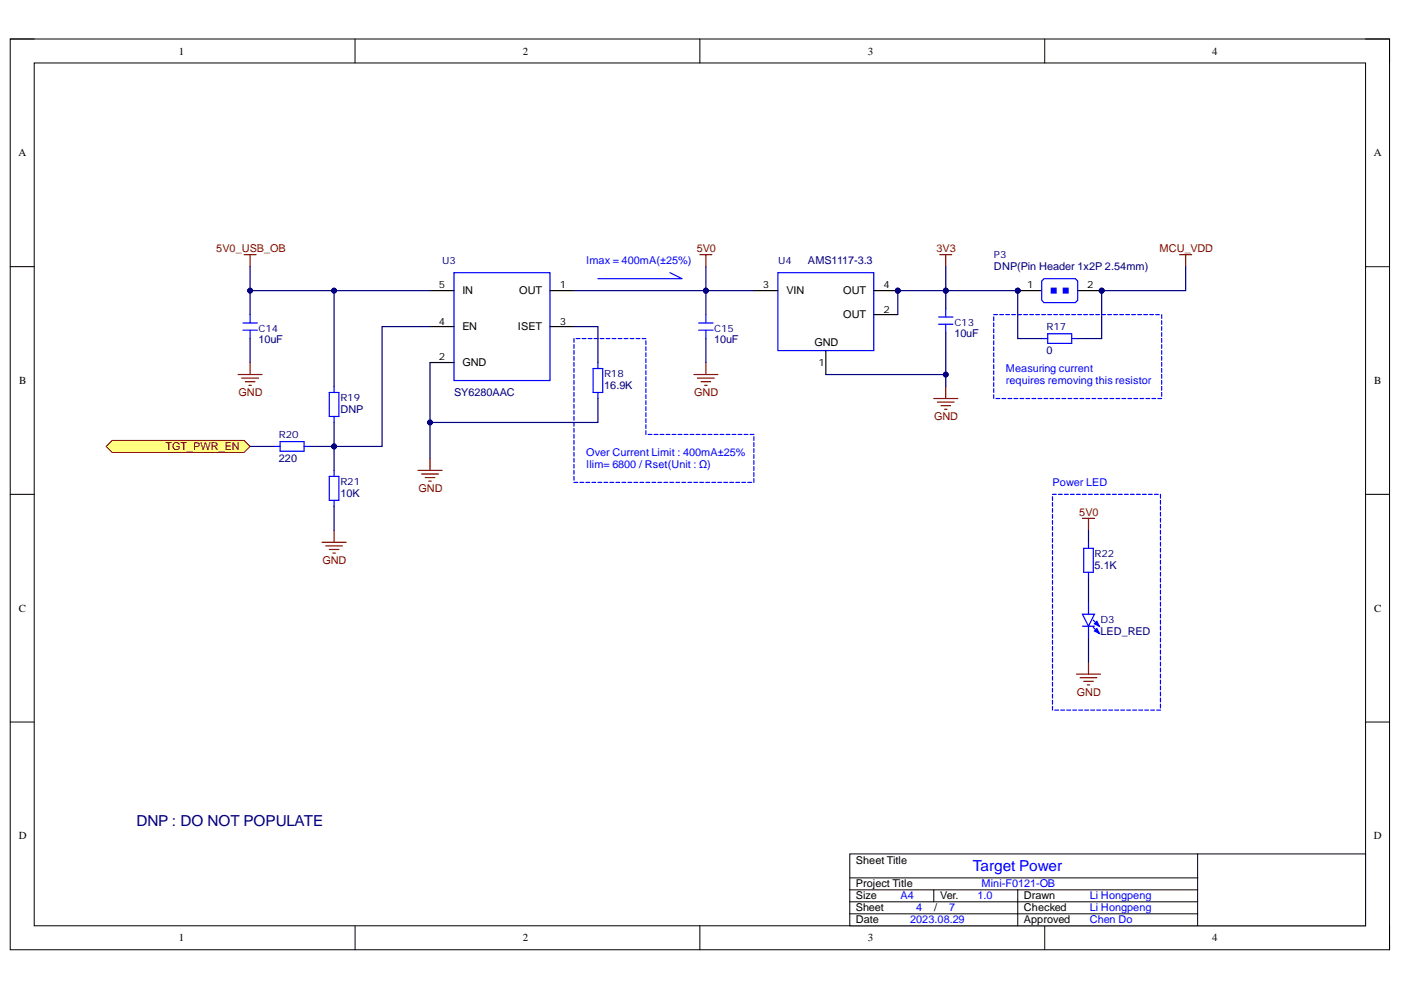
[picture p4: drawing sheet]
<svg xmlns="http://www.w3.org/2000/svg" width="297mm" height="210mm" viewBox="0 0 297 210" stroke-linecap="round" stroke-linejoin="round" font-family="sans-serif">
<defs><g id="words">
<text font-size="3.2" fill="#000080" x="28.9" y="175.2">DNP : DO NOT POPULATE</text>
<text font-size="3.2" fill="#00f" x="206.2" y="184.7">Target Power</text>
<g font-size="2.3">
<text x="37.9" y="11.6">1</text>
<text x="110.8" y="11.6">2</text>
<text x="184" y="11.6">3</text>
<text x="257" y="11.6">4</text>
<text x="3.9" y="33.1">A</text>
<text x="291.3" y="33.1">A</text>
<text x="98" y="62.4">IN</text>
<text x="110.1" y="62.4">OUT</text>
<text x="166.7" y="62.4">VIN</text>
<text x="178.8" y="62.4">OUT</text>
<text x="98" y="70">EN</text>
<text x="109.8" y="70">ISET</text>
<text x="178.8" y="67.5">OUT</text>
<text x="98" y="77.6">GND</text>
<text x="172.7" y="73.3">GND</text>
<text x="4.1" y="81.4">B</text>
<text x="291.4" y="81.4">B</text>
<text x="4" y="129.7">C</text>
<text x="291.4" y="129.7">C</text>
<text x="4" y="177.9">D</text>
<text x="291.3" y="177.9">D</text>
<text x="181.5" y="183.1">Sheet Title</text>
<text x="181.5" y="190.7">Size</text>
<text x="181.5" y="188.2">Project Title</text>
<text x="199.3" y="190.7">Ver.</text>
<text x="217.1" y="190.7">Drawn</text>
<text x="181.5" y="193.2">Sheet</text>
<text x="181.5" y="195.8">Date</text>
<text x="198" y="193.2">/</text>
<text x="217.1" y="195.8">Approved</text>
<text x="217.1" y="193.2">Checked</text>
<text x="37.9" y="199.6">1</text>
<text x="110.8" y="199.6">2</text>
<text x="184" y="199.6">3</text>
<text x="257" y="199.6">4</text>
</g>
<g font-size="2.3" fill="#800000">
<text x="45.9" y="53.5">5V0_USB_OB</text>
<text x="147.7" y="53.5">5V0</text>
<text x="198.6" y="53.5">3V3</text>
<text x="245.8" y="53.5">MCU_VDD</text>
<text x="50.6" y="83.9">GND</text>
<text x="147.2" y="83.9">GND</text>
<text x="198" y="89.1">GND</text>
<text x="35.1" y="95.4">TGT_PWR_EN</text>
<text x="88.7" y="104.3">GND</text>
<text x="228.8" y="109.4">5V0</text>
<text x="68.4" y="119.5">GND</text>
<text x="228.3" y="147.5">GND</text>
</g>
<g font-size="2.3" fill="#00f">
<text x="124.3" y="56">Imax = 400mA(±25%)</text>
<text x="213.3" y="78.9">Measuring current</text>
<text x="213.3" y="81.4">requires removing this resistor</text>
<text x="124.3" y="96.7">Over Current Limit : 400mA±25%</text>
<text x="124.3" y="99.2">Ilim= 6800 / Rset(Unit : Ω)</text>
<text x="223.2" y="103">Power LED</text>
<text x="190.9" y="190.7">A4</text>
<text x="207.3" y="190.7">1.0</text>
<text x="208.1" y="188.2">Mini-F0121-OB</text>
<text x="231" y="190.7">Li Hongpeng</text>
<text x="193" y="195.8">2023.08.29</text>
<text x="194.2" y="193.2">4</text>
<text x="201.3" y="193.2">7</text>
<text x="231" y="193.2">Li Hongpeng</text>
<text x="231" y="195.8">Chen Do</text>
</g>
<g font-size="2.3" fill="#000080">
<text x="171.3" y="56">AMS1117-3.3</text>
<text x="210.7" y="57.3">DNP(Pin Header 1x2P 2.54mm)</text>
<text x="202.4" y="71.5">10uF</text>
<text x="54.8" y="72.8">10uF</text>
<text x="151.4" y="72.8">10uF</text>
<text x="221.9" y="75.1">0</text>
<text x="96.3" y="83.9">SY6280AAC</text>
<text x="128.1" y="82.4">16.9K</text>
<text x="72.2" y="87.6">DNP</text>
<text x="59.1" y="98">220</text>
<text x="72.2" y="105.3">10K</text>
<text x="232.1" y="120.5">5.1K</text>
<text x="233.3" y="134.6">LED_RED</text>
</g>
<g font-size="2.1" fill="#000080">
<text x="93.7" y="56">U3</text>
<text x="165" y="56">U4</text>
<text x="210.7" y="54.8">P3</text>
<text x="54.8" y="70.3">C14</text>
<text x="151.4" y="70.3">C15</text>
<text x="202.4" y="69.1">C13</text>
<text x="221.9" y="70.1">R17</text>
<text x="128.1" y="80">R18</text>
<text x="72.2" y="85">R19</text>
<text x="59.1" y="92.9">R20</text>
<text x="72.2" y="102.8">R21</text>
<text x="232.1" y="118.1">R22</text>
<text x="233.3" y="132">D3</text>
</g>
<g font-size="2.1">
<text x="93.1" y="61.1">5</text>
<text x="118.7" y="61.1">1</text>
<text x="161.8" y="61.1">3</text>
<text x="187.3" y="61.1">4</text>
<text x="217.8" y="61.1">1</text>
<text x="230.5" y="61.1">2</text>
<text x="93.1" y="68.8">4</text>
<text x="118.7" y="68.8">3</text>
<text x="187.3" y="66.3">2</text>
<text x="93.1" y="76.4">2</text>
<text x="173.5" y="77.7">1</text>
</g>
</g></defs>
<path d="M2.2 8.3h292.4v193.1h-292.4z" fill="none" stroke="#000" stroke-width=".21"/>
<path d="M7.3 13.4h282.2v182.9h-282.2z" fill-rule="evenodd" fill="#fff"/>
<g fill="none" stroke="#000" stroke-width=".21">
<path d="M2.2 8.3h5.1M7.3 13.4h282.2v182.9h-282.2zM75.3 8.3v5M148.4 8.3v5M221.5 8.3v5.1M289.5 8.3h5.1v5.1M2.2 56.5h5.1M289.5 56.5h5.1M2.2 104.8h5.1M289.5 104.8h5.1M2.2 153.1h5.1M289.5 153.1h5.1"/>
<path d="M75.3 196.3v5.1M148.4 196.3v5.1M221.5 196.3v5.1M294.6 196.3v5.1"/>
</g>
<path d="M180.2 181.1h109.3v15.2h-109.3z" fill-rule="evenodd" fill="#fff"/>
<path d="M180.2 181.1h109.3v15.2h-109.3zM180.2 193.8h73.7M180.2 188.7h73.7M180.2 191.2h73.7M180.2 186.1h73.7M198 188.7v2.5M215.8 188.7v7.6M253.9 181.1v15.2" fill="none" stroke="#000" stroke-width=".21"/>
<g fill="none" stroke="#800000" stroke-width=".25">
<path d="M148.4 54h2.5M149.7 54v2.5M199.2 54h2.6M200.5 54v2.5M250.1 54h2.6M251.4 54v2.5M147.1 79.4h5.1M149.7 76.9v2.5M88.6 99.7h5.1M91.2 97.2v2.5M147.9 80.2h3.5M148.6 80.9h2.1"/>
<path d="M149.4 81.7h.5M198 84.5h5.1M198.7 85.3h3.6M199.5 86h2M200.3 86.8h.5M200.5 81.9v2.6M89.4 100.5h3.6M90.2 101.3h2M90.9 102h.5"/>
</g>
<g fill="none" stroke="#00f" stroke-width=".25">
<path d="M142 57.8l2.6 1.3h-17.8M121.7 71.8v.8M121.7 73.1v.7M121.7 74.3v.8M121.7 75.6v.8M121.7 76.9v.8M121.7 78.1v.8M121.7 79.4v.8M122.2 71.8h.8M123.4 71.8h.8M124.7 71.8h.8M126 71.8h.8"/>
<path d="M127.3 71.8h.7M128.5 71.8h.8M129.8 71.8h.8M131.1 71.8h.8M132.3 71.8h.8M133.6 71.8h.8M134.9 71.8h.8M136.1 71.8h.8M136.9 72.3v.8M136.9 73.5v.8M136.9 74.8v.8M136.9 76.1v.8"/>
<path d="M136.9 77.3v.8M136.9 78.6v.8M136.9 79.9v.8M121.7 80.7v.8M121.7 81.9v.8M121.7 83.2v.8M121.7 84.5v.8M121.7 85.8v.8M121.7 87v.8M121.7 88.3v.8M121.7 89.6v.8M121.7 90.8v.8"/>
<path d="M121.7 92.1v.8M121.7 93.4v.8M121.7 94.7v.7M121.7 95.9v.8M121.7 97.2v.8M121.7 98.5v.8M121.7 99.7v.8M136.9 81.2v.7M136.9 82.4v.8M136.9 83.7v.8M136.9 85v.8M136.9 86.2v.8"/>
<path d="M136.9 87.5v.8M136.9 88.8v.8M136.9 90v.8M136.9 91.3v.8M137.4 92.1h.8M138.7 92.1h.8M140 92.1h.8M141.2 92.1h.8M142.5 92.1h.8M143.8 92.1h.8M145 92.1h.8M146.3 92.1h.8"/>
<path d="M147.6 92.1h.8M148.9 92.1h.8M150.1 92.1h.8M151.4 92.1h.8M152.7 92.1h.8M154 92.1h.7M155.2 92.1h.8M156.5 92.1h.8M157.8 92.1h.8M159 92.1h.8M159.8 92.6v.8M159.8 93.9v.8"/>
<path d="M159.8 95.1v.8M159.8 96.4v.8M159.8 97.7v.8M159.8 98.9v.8M121.7 101v.8M121.7 102.3h.8M123 102.3h.8M124.2 102.3h.8M125.5 102.3h.8M126.8 102.3h.8M128 102.3h.8M129.3 102.3h.8"/>
<path d="M130.6 102.3h.8M131.9 102.3h.8M133.1 102.3h.8M134.4 102.3h.8M135.7 102.3h.8M136.9 102.3h.8M138.2 102.3h.8M139.5 102.3h.8M140.8 102.3h.8M142 102.3h.8M143.3 102.3h.8M144.6 102.3h.8"/>
<path d="M145.8 102.3h.8M147.1 102.3h.8M148.4 102.3h.8M149.7 102.3h.8M150.9 102.3h.8M152.2 102.3h.8M153.5 102.3h.8M154.7 102.3h.8M156 102.3h.8M157.3 102.3h.8M158.6 102.3h.8M159.8 100.2v.8"/>
<path d="M159.8 101.5v.8"/>
</g>
<path d="M23.8 93.4h28l1.2 1.3-1.2 1.2h-28l-1.3-1.2z" fill-rule="evenodd" fill="#ffff80"/>
<path d="M23.8 93.4h28l1.2 1.3-1.2 1.2h-28l-1.3-1.2z" fill="none" stroke="#800000" stroke-width=".21"/>
<path d="M50.5 79.4h5.1M53 76.9v2.5M51.3 80.2h3.5M52 80.9h2M52.8 81.7h.5M229.5 109.9h2.6M230.8 109.9v2.5M228.2 142.9h5.1M229 143.7h3.6M229.8 144.5h2M230.5 145.2h.5M230.8 140.4v2.5" fill="none" stroke="#800000" stroke-width=".25"/>
<g fill="none" stroke="#00f" stroke-width=".25">
<path d="M51.5 70h3.1M51.5 68.5h3.1M53 66.7v1.8M53 70v1.8M199 68.7h3M199 67.2h3M200.5 65.4v1.8M200.5 68.7v1.8M223.1 104.8h.8M223.1 105.3v.8M223.1 106.6v.8M223.1 107.8v.8"/>
<path d="M223.1 109.1v.8M223.1 110.4v.8M223.1 111.7v.7M223.1 112.9v.8M223.1 114.2v.8M223.1 115.5v.8M223.1 116.7v.8M223.1 118v.8M223.1 119.3v.8M224.4 104.8h.8M225.7 104.8h.8M227 104.8h.8"/>
<path d="M228.2 104.8h.8M229.5 104.8h.8M229.8 116.3h2v5h-2zM230.8 104.8h.8M230.8 115v1.3M232.1 104.8h.7M233.3 104.8h.8M234.6 104.8h.8M235.9 104.8h.8M237.1 104.8h.8M238.4 104.8h.8M239.7 104.8h.8"/>
<path d="M241 104.8h.7M242.2 104.8h.8M243.5 104.8h.8M244.8 104.8h.8M246 104.8v.8M246 106.1v.8M246 107.4v.8M246 108.6v.8M246 109.9v.8M246 111.2v.8M246 112.4v.8M246 113.7v.8"/>
<path d="M246 115v.8M246 116.3v.8M246 117.5v.8M246 118.8v.8M223.1 120.5v.8M223.1 121.8v.8M223.1 123.1v.8M223.1 124.4v.7M223.1 125.6v.8M223.1 126.9v.8M223.1 128.2v.8M223.1 129.4v.8"/>
<path d="M223.1 130.7v.8M223.1 132v.8M223.1 133.2v.8M223.1 134.5v.8M223.1 135.8v.8M223.1 137.1v.8M223.1 138.3v.8M223.1 139.6v.8M230.8 121.3v1.3M246 120.1v.8M246 121.3v.8M246 122.6v.8"/>
<path d="M246 123.9v.8M246 125.1v.8M246 126.4v.8M246 127.7v.8M246 129v.8M246 130.2v.8M246 131.5v.8M246 132.8v.8M246 134v.8M246 135.3v.8M246 136.6v.8M246 137.9v.7"/>
<path d="M246 139.1v.8M223.1 140.9v.8M223.1 142.1v.8M223.1 143.4v.8M223.1 144.7v.8M223.1 145.9v.8M223.1 147.2v.8M223.1 148.5v.8M223.1 149.8v.8M223.6 150.6h.8M224.9 150.6h.8M226.2 150.6h.8"/>
<path d="M227.4 150.6h.8M228.7 150.6h.8M230 150.6h.8M231.3 150.6h.8M232.5 150.6h.8M233.8 150.6h.8M235.1 150.6h.8M236.3 150.6h.8M237.6 150.6h.8M238.9 150.6h.8M240.2 150.6h.8M241.4 150.6h.8"/>
<path d="M242.7 150.6h.8M244 150.6h.8M245.2 150.6h.8M246 140.4v.8M246 141.7v.8M246 142.9v.8M246 144.2v.8M246 145.5v.8M246 146.7v.8M246 148v.8M246 149.3v.8"/>
</g>
<circle cx="190.3" cy="61.6" r=".51" fill="#000080"/>
<circle cx="190.3" cy="61.6" r=".51" fill="none" stroke="#000080" stroke-width=".21"/>
<path d="M164.9 57.8h20.4v16.5h-20.4z" fill-rule="evenodd" fill="#fff"/>
<path d="M164.9 57.8h20.4v16.5h-20.4z" fill="none" stroke="#00f" stroke-width=".25"/>
<path d="M159.8 61.6h5.1M185.3 61.6h5" fill="none" stroke="#000" stroke-width=".25"/>
<circle cx="190.3" cy="61.6" r=".51" fill="#000080"/>
<circle cx="190.3" cy="61.6" r=".51" fill="none" stroke="#000080" stroke-width=".21"/>
<path d="M175.1 74.3v5.1M185.3 66.7h5" fill="none" stroke="#000" stroke-width=".25"/>
<path d="M148.1 70h3.1M148.1 68.5h3.1M149.7 66.7v1.8M149.7 70v1.8" fill="none" stroke="#00f" stroke-width=".25"/>
<path d="M96.3 57.8h20.3v22.9h-20.3z" fill-rule="evenodd" fill="#fff"/>
<g fill="none" stroke="#00f" stroke-width=".25">
<path d="M96.3 57.8h20.3v22.9h-20.3zM125.8 78.1h2v5.1h-2zM126.8 76.9v1.2M58.1 94.7h1.3M59.4 93.6h5.1v2.1h-5.1zM64.5 94.7h1.2M69.8 83.2h2v5.1h-2zM70.8 81.9v1.3M70.8 88.3v1.3M70.8 99.7v1.3M126.8 83.2v1.3M69.8 101h2v5.1h-2z"/>
<path d="M70.8 106.1v1.3"/>
</g>
<path d="M91.2 61.6h5.1M91.2 76.9h5.1M91.2 69.2h5.1M116.6 61.6h5.1M116.6 69.2h5.1" fill="none" stroke="#000" stroke-width=".25"/>
<path d="M68.3 115h5.1M69 115.7h3.6M69.8 116.5h2M70.6 117.3h.5M70.8 112.4v2.6" fill="none" stroke="#800000" stroke-width=".25"/>
<circle cx="215.8" cy="61.6" r=".51" fill="#000080"/>
<circle cx="215.8" cy="61.6" r=".51" fill="none" stroke="#000080" stroke-width=".21"/>
<circle cx="233.6" cy="61.6" r=".51" fill="#000080"/>
<circle cx="233.6" cy="61.6" r=".51" fill="none" stroke="#000080" stroke-width=".21"/>
<path d="M215.8 61.6h5.1" fill="none" stroke="#000" stroke-width=".25"/>
<circle cx="215.8" cy="61.6" r=".51" fill="#000080"/>
<circle cx="215.8" cy="61.6" r=".51" fill="none" stroke="#000080" stroke-width=".21"/>
<path d="M228.5 61.6h5.1" fill="none" stroke="#000" stroke-width=".25"/>
<circle cx="233.6" cy="61.6" r=".51" fill="#000080"/>
<circle cx="233.6" cy="61.6" r=".51" fill="none" stroke="#000080" stroke-width=".21"/>
<path d="M220.9 59.6l.5-.5h6.6l.5 .5v4.1l-.5 .5h-6.6l-.5-.5z" fill-rule="evenodd" fill="#fff"/>
<path d="M220.9 59.6l.5-.5h6.6l.5 .5v4.1l-.5 .5h-6.6l-.5-.5z" fill="none" stroke="#00f" stroke-width=".25"/>
<path d="M222.9 61.1h1v1h-1z" fill-rule="evenodd" fill="#00f"/>
<path d="M222.9 61.1h1v1h-1z" fill="none" stroke="#00f" stroke-width=".25"/>
<path d="M225.4 61.1h1.1v1h-1.1z" fill-rule="evenodd" fill="#00f"/>
<path d="M225.4 61.1h1.1v1h-1.1z" fill="none" stroke="#00f" stroke-width=".25"/>
<path d="M229.5 130.2h2.6l-1.3 2.6z" fill="#fff"/>
<path d="M229.5 130.2h2.6l-1.3 2.6zM231.8 131.5l1.3 1.3M231.8 133l1.3 1.3" fill="none" stroke="#00f" stroke-width=".25"/>
<path d="M232.6 131.7l.5 1.1-1-.5z" fill="#00f"/>
<path d="M232.6 131.7l.5 1.1-1-.5z" fill="none" stroke="#00f" stroke-width=".25"/>
<path d="M232.1 133.8l.5-.5 .5 1z" fill="#00f"/>
<path d="M220.9 71.8h1.2M222.1 70.8h5.1v2h-5.1zM227.2 71.8h1.3M229.5 132.8h2.6M230.8 127.7v2.5M230.8 132.8v2.5M232.1 133.8l.5-.5 .5 1z" fill="none" stroke="#00f" stroke-width=".25"/>
<path d="M51.8 54h2.5M53 54v2.5" fill="none" stroke="#800000" stroke-width=".25"/>
<path d="M121.7 69.2h5.1v7.7M121.7 61.6h28M53 94.7h5.1" fill="none" stroke="#000080" stroke-width=".25"/>
<circle cx="149.7" cy="61.6" r=".51" fill="#000080"/>
<circle cx="149.7" cy="61.6" r=".51" fill="none" stroke="#000080" stroke-width=".21"/>
<path d="M159.8 61.6h-10.1v5.1" fill="none" stroke="#000080" stroke-width=".25"/>
<circle cx="149.7" cy="61.6" r=".51" fill="#000080"/>
<circle cx="149.7" cy="61.6" r=".51" fill="none" stroke="#000080" stroke-width=".21"/>
<path d="M175.1 79.4h25.4" fill="none" stroke="#000080" stroke-width=".25"/>
<circle cx="200.5" cy="79.4" r=".51" fill="#000080"/>
<circle cx="200.5" cy="79.4" r=".51" fill="none" stroke="#000080" stroke-width=".21"/>
<path d="M53 71.8v5.1M91.2 89.6v7.6M70.8 107.4v5" fill="none" stroke="#000080" stroke-width=".25"/>
<circle cx="91.2" cy="89.6" r=".51" fill="#000080"/>
<circle cx="91.2" cy="89.6" r=".51" fill="none" stroke="#000080" stroke-width=".21"/>
<path d="M149.7 56.5v5.1M149.7 71.8v5.1" fill="none" stroke="#000080" stroke-width=".25"/>
<circle cx="149.7" cy="61.6" r=".51" fill="#000080"/>
<circle cx="149.7" cy="61.6" r=".51" fill="none" stroke="#000080" stroke-width=".21"/>
<path d="M91.2 76.9v12.7h35.6v-5.1M230.8 112.4v2.6M230.8 122.6v5.1M230.8 135.3v5.1" fill="none" stroke="#000080" stroke-width=".25"/>
<circle cx="91.2" cy="89.6" r=".51" fill="#000080"/>
<circle cx="91.2" cy="89.6" r=".51" fill="none" stroke="#000080" stroke-width=".21"/>
<path d="M200.5 61.6v3.8" fill="none" stroke="#000080" stroke-width=".25"/>
<circle cx="200.5" cy="61.6" r=".51" fill="#000080"/>
<circle cx="200.5" cy="61.6" r=".51" fill="none" stroke="#000080" stroke-width=".21"/>
<path d="M200.5 56.5v5.1" fill="none" stroke="#000080" stroke-width=".25"/>
<circle cx="200.5" cy="61.6" r=".51" fill="#000080"/>
<circle cx="200.5" cy="61.6" r=".51" fill="none" stroke="#000080" stroke-width=".21"/>
<path d="M200.5 70.5v11.4" fill="none" stroke="#000080" stroke-width=".25"/>
<circle cx="200.5" cy="79.4" r=".51" fill="#000080"/>
<circle cx="200.5" cy="79.4" r=".51" fill="none" stroke="#000080" stroke-width=".21"/>
<path d="M190.3 66.7v-5.1h25.5v10.2h5.1" fill="none" stroke="#000080" stroke-width=".25"/>
<circle cx="215.8" cy="61.6" r=".51" fill="#000080"/>
<circle cx="215.8" cy="61.6" r=".51" fill="none" stroke="#000080" stroke-width=".21"/>
<circle cx="200.5" cy="61.6" r=".51" fill="#000080"/>
<circle cx="200.5" cy="61.6" r=".51" fill="none" stroke="#000080" stroke-width=".21"/>
<circle cx="190.3" cy="61.6" r=".51" fill="#000080"/>
<circle cx="190.3" cy="61.6" r=".51" fill="none" stroke="#000080" stroke-width=".21"/>
<path d="M251.4 56.5v5.1h-17.8v10.2h-5.1" fill="none" stroke="#000080" stroke-width=".25"/>
<circle cx="233.6" cy="61.6" r=".51" fill="#000080"/>
<circle cx="233.6" cy="61.6" r=".51" fill="none" stroke="#000080" stroke-width=".21"/>
<path d="M53 56.5v5.1" fill="none" stroke="#000080" stroke-width=".25"/>
<circle cx="53" cy="61.6" r=".51" fill="#000080"/>
<circle cx="53" cy="61.6" r=".51" fill="none" stroke="#000080" stroke-width=".21"/>
<path d="M70.8 89.6v5.1" fill="none" stroke="#000080" stroke-width=".25"/>
<circle cx="70.8" cy="94.7" r=".51" fill="#000080"/>
<circle cx="70.8" cy="94.7" r=".51" fill="none" stroke="#000080" stroke-width=".21"/>
<path d="M70.8 61.6v20.3" fill="none" stroke="#000080" stroke-width=".25"/>
<circle cx="70.8" cy="61.6" r=".51" fill="#000080"/>
<circle cx="70.8" cy="61.6" r=".51" fill="none" stroke="#000080" stroke-width=".21"/>
<path d="M91.2 61.6h-38.2v5.1" fill="none" stroke="#000080" stroke-width=".25"/>
<circle cx="53" cy="61.6" r=".51" fill="#000080"/>
<circle cx="53" cy="61.6" r=".51" fill="none" stroke="#000080" stroke-width=".21"/>
<circle cx="70.8" cy="61.6" r=".51" fill="#000080"/>
<circle cx="70.8" cy="61.6" r=".51" fill="none" stroke="#000080" stroke-width=".21"/>
<path d="M91.2 69.2h-10.2v25.5h-10.2" fill="none" stroke="#000080" stroke-width=".25"/>
<circle cx="70.8" cy="94.7" r=".51" fill="#000080"/>
<circle cx="70.8" cy="94.7" r=".51" fill="none" stroke="#000080" stroke-width=".21"/>
<path d="M65.7 94.7h5.1v5" fill="none" stroke="#000080" stroke-width=".25"/>
<circle cx="70.8" cy="94.7" r=".51" fill="#000080"/>
<circle cx="70.8" cy="94.7" r=".51" fill="none" stroke="#000080" stroke-width=".21"/>
<g fill="none" stroke="#00f" stroke-width=".25">
<path d="M210.7 66.7h.8M210.7 67.2v.8M210.7 68.5v.7M210.7 69.7v.8M210.7 71v.8M210.7 72.3v.8M210.7 73.5v.8M210.7 74.8v.8M210.7 76.1v.8M210.7 77.3v.8M210.7 78.6v.8M210.7 79.9v.8"/>
<path d="M212 66.7h.8M213.2 66.7h.8M214.5 66.7h.8M215.8 66.7h.8M217 66.7h.8M218.3 66.7h.8M219.6 66.7h.8M220.9 66.7h.8M222.1 66.7h.8M223.4 66.7h.8M224.7 66.7h.8M226 66.7h.7"/>
<path d="M227.2 66.7h.8M228.5 66.7h.8M229.8 66.7h.8M231 66.7h.8M232.3 66.7h.8M233.6 66.7h.8M234.8 66.7h.8M236.1 66.7h.8M237.4 66.7h.8M238.7 66.7h.8M239.9 66.7h.8M241.2 66.7h.8"/>
<path d="M242.5 66.7h.8M243.7 66.7h.8M245 66.7h.8M246.3 66.7v.8M246.3 68v.8M246.3 69.2v.8M246.3 70.5v.8M246.3 71.8v.8M246.3 73.1v.8M246.3 74.3v.8M246.3 75.6v.8M246.3 76.9v.8"/>
<path d="M246.3 78.1v.8M246.3 79.4v.8M210.7 81.2v.7M210.7 82.4v.8M210.7 83.7v.8M211.2 84.5h.8M212.4 84.5h.8M213.7 84.5h.8M215 84.5h.8M216.3 84.5h.7M217.5 84.5h.8M218.8 84.5h.8"/>
<path d="M220.1 84.5h.8M221.3 84.5h.8M222.6 84.5h.8M223.9 84.5h.8M225.2 84.5h.8M226.4 84.5h.8M227.7 84.5h.8M229 84.5h.8M230.2 84.5h.8M231.5 84.5h.8M232.8 84.5h.8M234.1 84.5h.7"/>
<path d="M235.3 84.5h.8M236.6 84.5h.8M237.9 84.5h.8M239.1 84.5h.8M240.4 84.5h.8M241.7 84.5h.8M243 84.5h.7M244.2 84.5h.8M245.5 84.5h.8M246.3 80.7v.8M246.3 81.9v.8M246.3 83.2v.8"/>
</g>
<use href="#words"/>
</svg>
